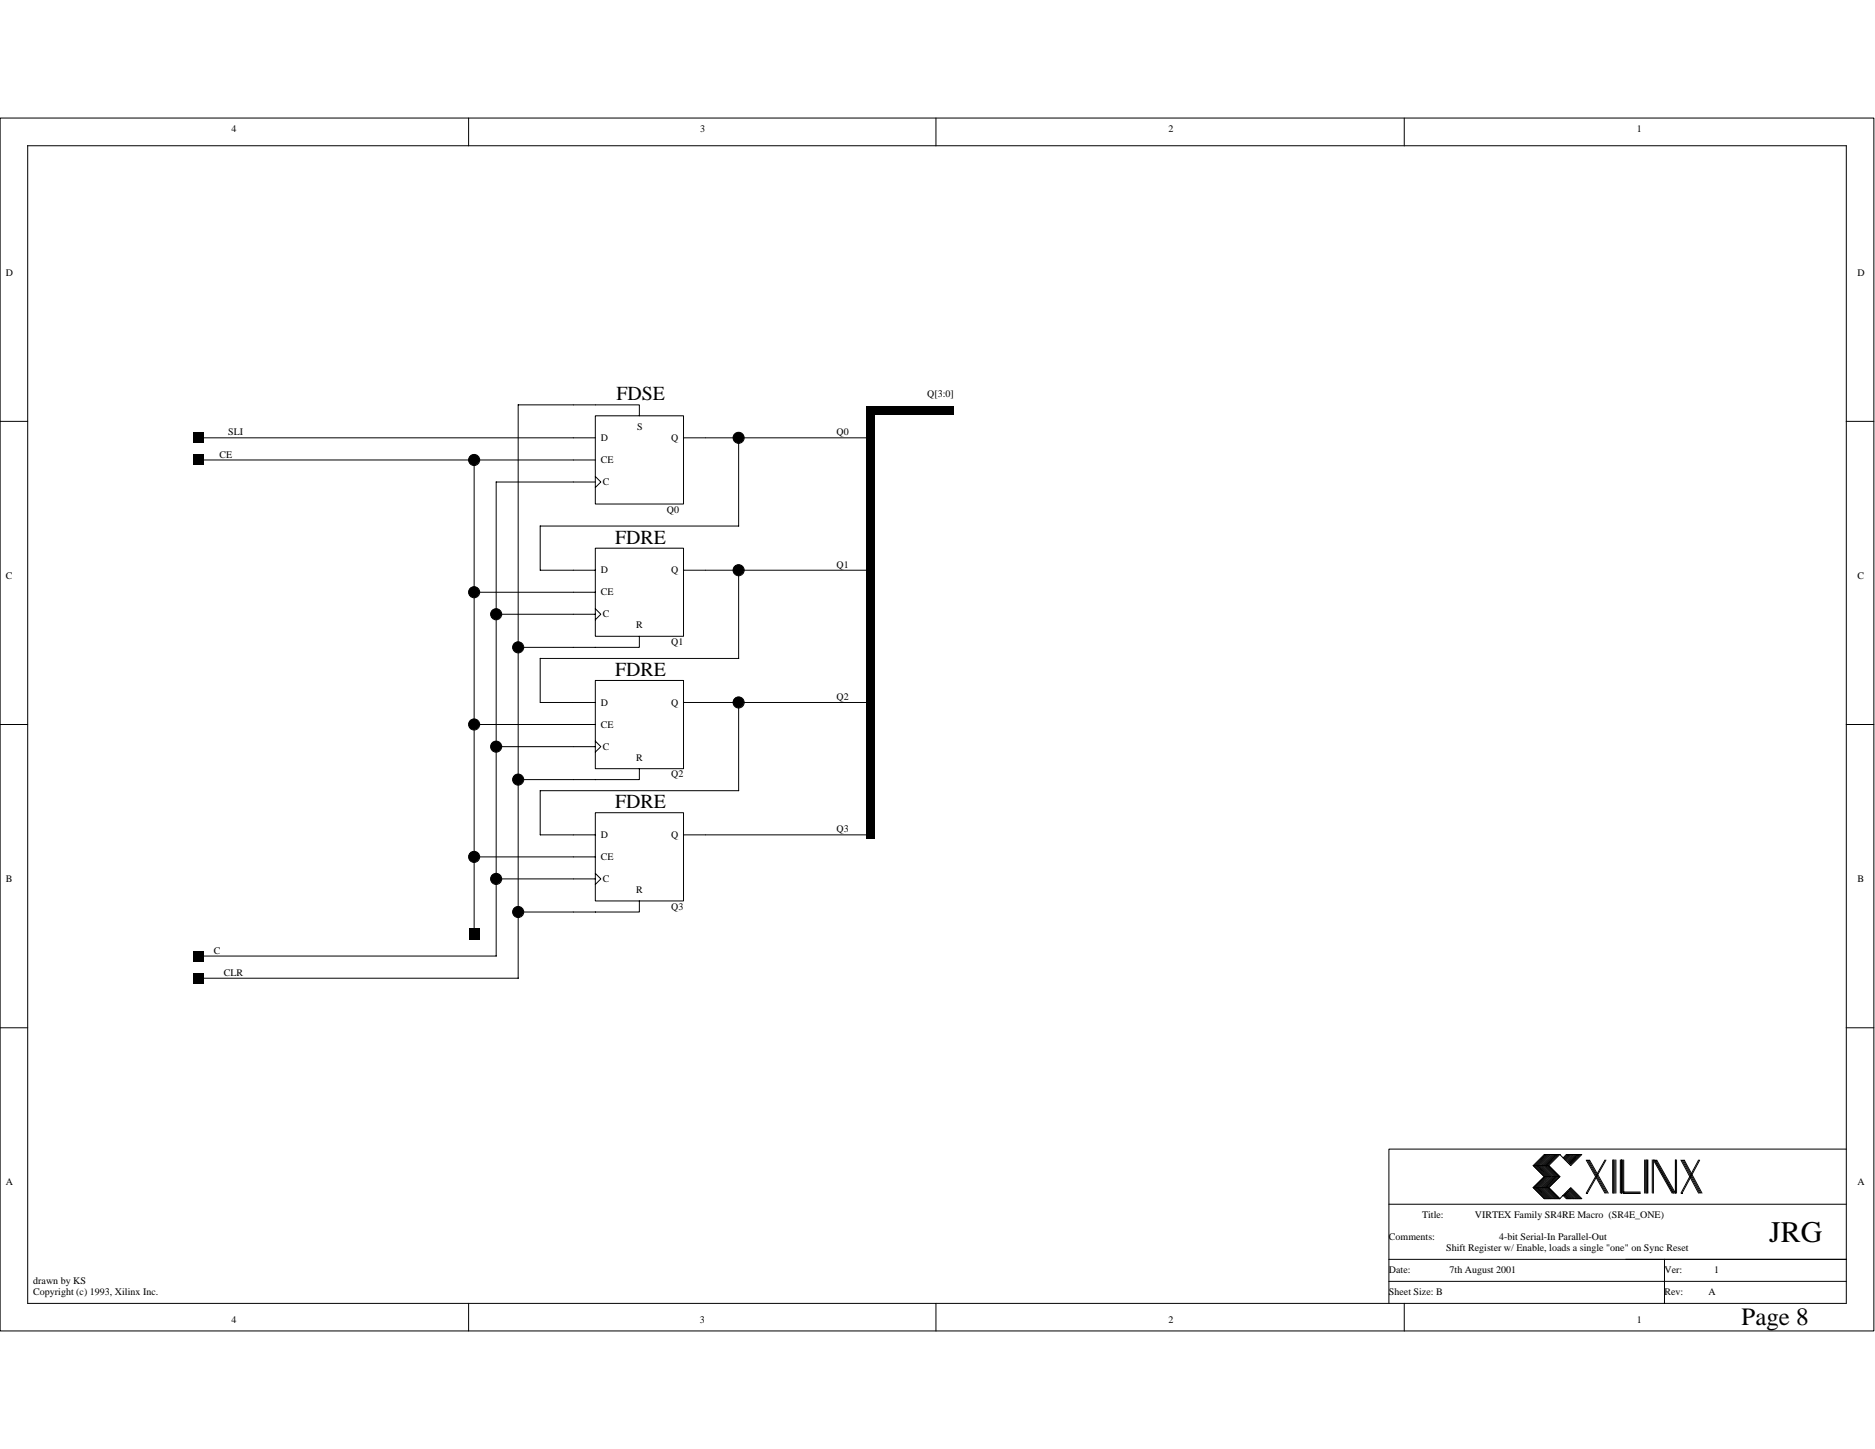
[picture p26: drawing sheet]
<svg xmlns="http://www.w3.org/2000/svg" width="279mm" height="216mm" viewBox="0 0 279 216" stroke-linecap="round" stroke-linejoin="round" font-family="sans-serif">
<defs><g id="words">
<text font-size="4.5" x="263.6" y="185">JRG</text>
<text font-size="3.7" x="259.5" y="197.5">Page 8</text>
<g font-size="3">
<text x="91.8" y="59.6">FDSE</text>
<text x="91.7" y="81">FDRE</text>
<text x="91.7" y="100.7">FDRE</text>
<text x="91.7" y="120.4">FDRE</text>
</g>
<g font-size="1.5">
<text x="34.5" y="19.7">4</text>
<text x="104.3" y="19.7">3</text>
<text x="174.1" y="19.7">2</text>
<text x="243.9" y="19.7">1</text>
<text x=".8" y="41.1">D</text>
<text x="276.8" y="41.1">D</text>
<text x="138.2" y="59.1">Q[3:0]</text>
<text x="34" y="64.9">SLI</text>
<text x="89.5" y="65.7">D</text>
<text x="95" y="64.1">S</text>
<text x="100" y="65.7">Q</text>
<text x="124.7" y="64.9">Q0</text>
<text x="32.7" y="68.2">CE</text>
<text x="89.5" y="69">CE</text>
<text x="89.9" y="72.3">C</text>
<text x="99.4" y="76.4">Q0</text>
<text x=".8" y="86.2">C</text>
<text x="89.5" y="88.7">CE</text>
<text x="89.5" y="85.4">D</text>
<text x="100" y="85.4">Q</text>
<text x="124.7" y="84.6">Q1</text>
<text x="276.8" y="86.2">C</text>
<text x="89.9" y="92">C</text>
<text x="94.8" y="93.6">R</text>
<text x="100" y="96.1">Q1</text>
<text x="89.5" y="105.1">D</text>
<text x="100" y="105.1">Q</text>
<text x="124.7" y="104.3">Q2</text>
<text x="89.5" y="108.4">CE</text>
<text x="89.9" y="111.7">C</text>
<text x="94.8" y="113.3">R</text>
<text x="100" y="115.8">Q2</text>
<text x="89.5" y="124.8">D</text>
<text x="100" y="124.8">Q</text>
<text x="124.7" y="124">Q3</text>
<text x=".8" y="131.4">B</text>
<text x="89.5" y="128.1">CE</text>
<text x="89.9" y="131.4">C</text>
<text x="276.8" y="131.4">B</text>
<text x="94.8" y="133.1">R</text>
<text x="100" y="135.5">Q3</text>
<text x="31.9" y="142.1">C</text>
<text x="33.4" y="145.4">CLR</text>
<text x=".8" y="176.6">A</text>
<text x="276.8" y="176.6">A</text>
<text x="207" y="184.8">Comments:</text>
<text x="211.9" y="181.5">Title:</text>
<text x="219.8" y="181.5">VIRTEX Family SR4RE Macro (SR4E_ONE)</text>
<text x="223.4" y="184.8">4-bit Serial-In Parallel-Out</text>
<text x="5" y="191.4">drawn by KS</text>
<text x="207" y="189.7">Date:</text>
<text x="215.5" y="186.5">Shift Register w/ Enable, loads a single &quot;one&quot; on Sync Reset</text>
<text x="216" y="189.7">7th August 2001</text>
<text x="248" y="189.7">Ver:</text>
<text x="255.4" y="189.7">1</text>
<text x="5" y="193">Copyright (c) 1993, Xilinx Inc.</text>
<text x="34.5" y="197.1">4</text>
<text x="104.3" y="197.1">3</text>
<text x="174.1" y="197.1">2</text>
<text x="207" y="193">Sheet Size: B</text>
<text x="243.9" y="197.1">1</text>
<text x="248" y="193">Rev:</text>
<text x="254.6" y="193">A</text>
</g>
</g></defs>
<g fill="none" stroke="#000" stroke-width=".15">
<path d="M0 17.6h279.2v180.7h-279.2zM69.8 17.6v4.1M139.5 17.6v4.1M209.3 17.6v4.1M4.1 21.7h271M4.1 21.7v172.5M275.1 21.7v172.5h-271M0 62.8h4.1M29.6 68.5h59.1M29.6 65.2h59.1M70.7 68.5v70.7M73.9 71.8h14.8"/>
<path d="M73.9 71.8l.1 70.7h-44.4M80.5 78.4v6.6h8.2M88.7 62h13.2v13.1h-13.2zM88.7 71l.8 .8-.8 .8M88.7 60.3h6.6v1.7M88.7 60.3h-11.5v85.5h-47.6M101.8 65.2h28M110.1 65.2v13.2h-29.6M275.1 62.8h4.1M70.7 88.2h18M73.9 91.5h14.8M77.2 96.5h11.5"/>
<path d="M80.5 98.1v6.6h8.2M88.7 81.7h13.2v13.1h-13.2zM88.7 90.7l.8 .8-.8 .9M95.3 94.8v1.7h-6.6M101.8 85h28M110.1 84.9v13.2h-29.6M0 107.9h4.1M70.7 107.9h18M73.9 111.3h14.8M77.2 116.2h11.5M88.7 101.4h13.2v13.1h-13.2zM88.7 110.4l.8 .9-.8 .8"/>
<path d="M95.3 114.5v1.7h-6.6M101.8 104.7h28M110.1 104.6v13.2h-29.6v6.6h8.2M275.1 107.9h4.1M70.7 127.7h18M73.9 131h14.8M77.2 135.9h11.5M88.7 121.1h13.2v13.1h-13.2zM88.7 130.1l.8 .9-.8 .8M95.3 134.2v1.7h-6.6M101.8 124.4h28M0 153.1h4.1"/>
<path d="M275.1 153.1h4.1M206.9 179.4h68.2M228.5 177l1.6 1.6h2.4M228.5 173.7l1.6 1.6-1.6 1.7M228.5 177h2.3M228.5 173.7h2.3M230.3 172l-1.7 1.7 1.7 1.6-1.7 1.7 1.7 1.6M230.4 172l-1.6 1.7 1.6 1.6-1.6 1.7 1.6 1.6M230.6 172l-1.6 1.7 1.6 1.6-1.6 1.7 1.6 1.6M230.8 177l1.6 1.6 1.7-1.6 1.6 1.6h-2.3l-.5-.5M230.8 172l-1.7 1.7 1.7 1.6-1.7 1.7 1.7 1.6M230.8 173.7l1.6 1.6-1.6 1.7"/>
<path d="M230.9 172l-1.6 1.7 1.6 1.6-1.6 1.7 1.6 1.6M231.1 172l-1.6 1.7 1.6 1.6-1.6 1.7 1.6 1.6M231.3 172l-1.7 1.7 1.7 1.6-1.7 1.7 1.7 1.6M231.4 172l-1.6 1.7 1.6 1.6-1.6 1.7 1.6 1.6M231.6 172l-1.6 1.7 1.6 1.6-1.6 1.7 1.6 1.6M231.8 172l-1.7 1.7 1.7 1.6-1.7 1.7 1.7 1.6M231.9 172l-1.6 1.7 1.6 1.6-1.6 1.7 1.6 1.6M232.1 172l-1.7 1.7 1.7 1.6-1.7 1.7 1.7 1.6M232.3 172l-1.7 1.7 1.7 1.6-1.7 1.7 1.7 1.6M232.5 172h-2.4l-1.6 1.7M232.9 172.5l.5-.5h2.3l-1.6 1.7-1.7-1.7-1.6 1.7M233.1 177.9l.6 .7"/>
<path d="M233.1 178.1l.5 .5M233.2 177.8l.9 .8M233.2 177.9l.7 .7M233.4 177.6l1 1M233.4 177.8l.8 .8M233.6 177.5l1.1 1.1M233.6 177.6l.9 1M233.6 172l-.5 .5M233.7 177.3l1.4 1.3M233.7 177.5l1.2 1.1M233.7 172l-.6 .7M233.9 177.1l1.5 1.5"/>
<path d="M233.9 177.3l1.3 1.3M233.9 172l-.7 .7M234.1 177.1l1.4 1.5M234.1 172l-.9 .8M234.2 172l-.8 .8M234.4 172l-1 1M234.5 172l-.9 1M234.7 172l-1.1 1.2M234.9 172l-1.2 1.2M235.1 172l-1.4 1.4M235.2 172l-1.3 1.4M235.4 172l-1.5 1.5"/>
<path d="M235.5 172l-1.4 1.5M236.4 172.8l2.8 5M236.5 172.8l2.8 5M236.7 172.8l2.8 5M236.9 172.8l2.7 5M239.2 172.8l-2.8 5M239.3 172.8l-2.8 5M240.3 172.8v5M240.5 172.8v5M240.6 172.8v5M240.8 172.8v5M241.4 172.8v5"/>
<path d="M241.6 172.8v5M241.8 172.8v5M241.9 177.8h2.5M241.9 177.6h2.5M242 172.8v5M245.1 172.8v5M245.2 172.8v5M245.4 172.8v5M245.6 172.8v5M246.2 172.8v5M246.4 172.8l2.8 5M246.4 172.8v5"/>
<path d="M246.5 172.8l2.8 5M246.7 172.8l2.8 5M249.7 172.8v5l-2.8-5M249.8 172.8v5M250.5 172.8l2.6 5M250.7 172.8l2.6 5M250.8 172.8l2.6 5M251 172.8l2.6 5M253.1 172.8l-2.6 5M253.3 172.8l-2.6 5M275.1 171.2h-68.1v23M69.8 194.2v4.1"/>
<path d="M139.5 194.2v4.1M206.9 190.9h68.2M206.9 187.6h68.2M209.3 194.2v4.1M248 187.6v6.6"/>
<circle cx="70.7" cy="68.5" r=".83"/>
<circle cx="110.1" cy="65.2" r=".83"/>
<circle cx="70.7" cy="88.2" r=".83"/>
<circle cx="73.9" cy="91.5" r=".83"/>
<circle cx="77.2" cy="96.5" r=".83"/>
<circle cx="110.1" cy="85" r=".83"/>
<circle cx="70.7" cy="107.9" r=".83"/>
<circle cx="73.9" cy="111.2" r=".83"/>
<circle cx="77.2" cy="116.2" r=".83"/>
<circle cx="110.1" cy="104.7" r=".83"/>
<circle cx="70.7" cy="127.7" r=".83"/>
<circle cx="73.9" cy="131" r=".83"/>
<circle cx="77.2" cy="135.9" r=".83"/>
</g>
<path d="M28.8 64.4h1.6v1.7h-1.6zM28.8 67.7h1.6v1.6h-1.6zM129.1 61.1h1.3v4.1h-1.3zM129.1 65.2h1.3v19.8h-1.3zM129.1 60.5h1.3v1.3h-1.3zM129.8 60.5h12.3v1.3h-12.3zM129.1 85h1.3v39.4h-1.3zM69.8 138.3h1.7v1.7h-1.7zM129.1 123.7h1.3v1.4h-1.3zM28.8 141.6h1.6v1.7h-1.6zM28.8 144.9h1.6v1.7h-1.6z" fill="#000"/>
<g fill="#000">
<circle cx="70.6" cy="68.5" r=".82"/>
<circle cx="110" cy="65.2" r=".82"/>
<circle cx="70.6" cy="88.2" r=".82"/>
<circle cx="73.9" cy="91.5" r=".82"/>
<circle cx="77.2" cy="96.4" r=".82"/>
<circle cx="110" cy="84.9" r=".82"/>
<circle cx="70.6" cy="107.9" r=".82"/>
<circle cx="73.9" cy="111.2" r=".82"/>
<circle cx="77.2" cy="116.1" r=".82"/>
<circle cx="110" cy="104.6" r=".82"/>
<circle cx="70.6" cy="127.7" r=".82"/>
<circle cx="73.9" cy="130.9" r=".82"/>
<circle cx="77.2" cy="135.9" r=".82"/>
</g>
<use href="#words"/>
</svg>
